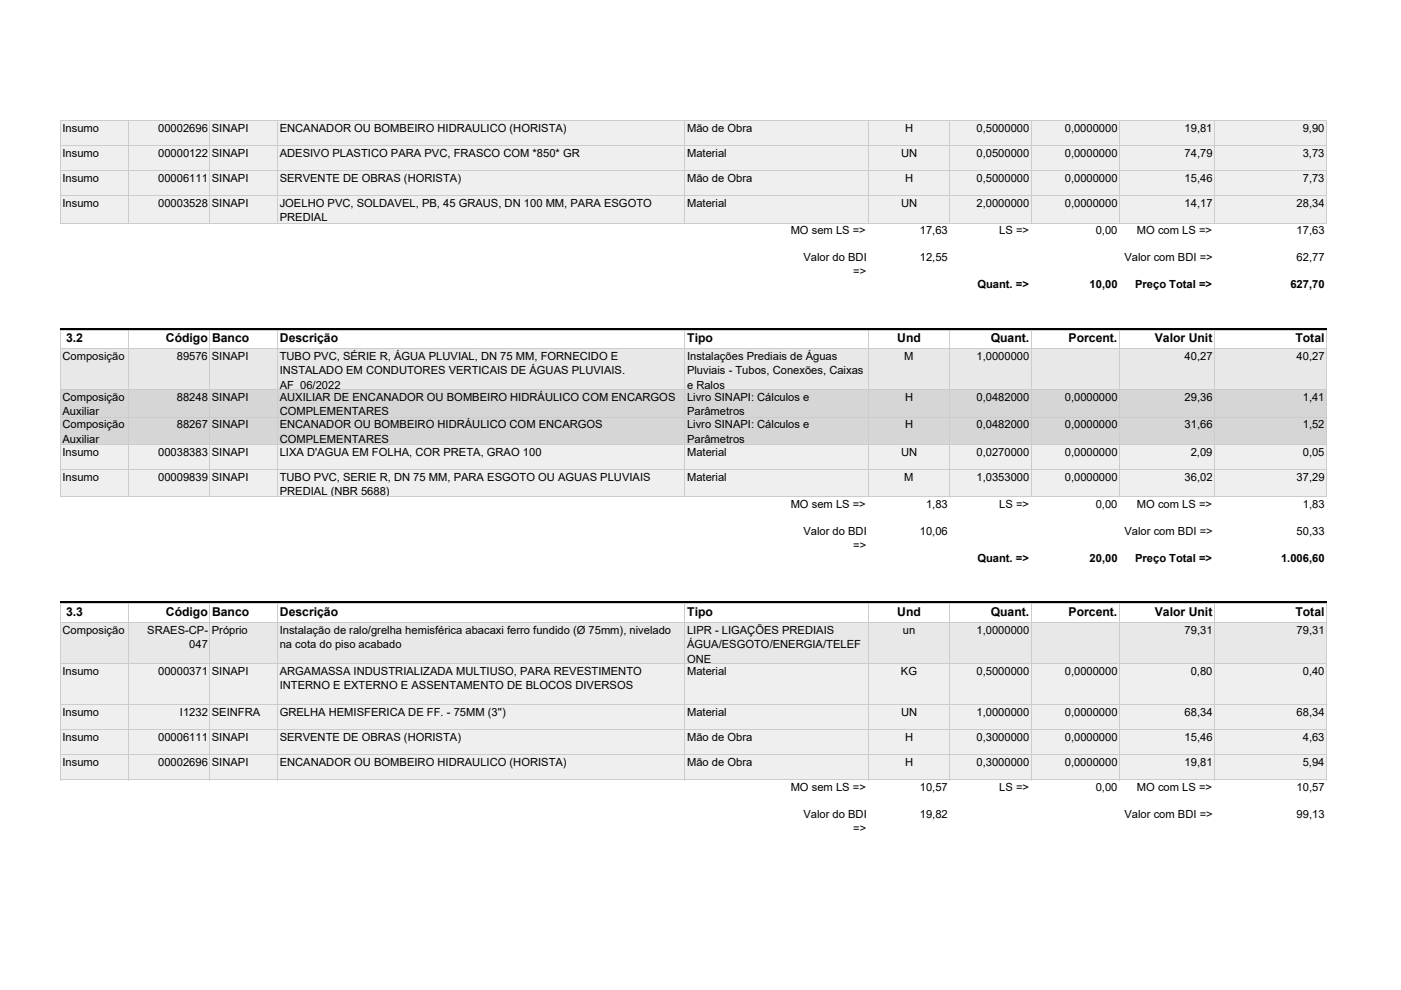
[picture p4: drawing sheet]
<svg xmlns="http://www.w3.org/2000/svg" width="297mm" height="210mm" viewBox="0 0 297 210" stroke-linecap="round" stroke-linejoin="round" font-family="sans-serif">
<defs><g id="words">
<g font-size="2.6">
<text x="14" y="72.6">3.2</text>
<text x="35.2" y="72.6">Código Banco</text>
<text x="59.3" y="72.6">Descrição</text>
<text x="145.7" y="72.6">Tipo</text>
<text x="190.2" y="72.6">Und</text>
<text x="210.1" y="72.6">Quant.</text>
<text x="226.6" y="72.6">Porcent.</text>
<text x="244.9" y="72.6">Valor Unit</text>
<text x="274.7" y="72.6">Total</text>
<text x="14" y="130.7">3.3</text>
<text x="35.2" y="130.7">Código Banco</text>
<text x="59.3" y="130.7">Descrição</text>
<text x="145.7" y="130.7">Tipo</text>
<text x="190.2" y="130.7">Und</text>
<text x="210.1" y="130.7">Quant.</text>
<text x="226.6" y="130.7">Porcent.</text>
<text x="244.9" y="130.7">Valor Unit</text>
<text x="274.7" y="130.7">Total</text>
</g>
<g font-size="2.4">
<text x="13.2" y="27.9">Insumo</text>
<text x="33.5" y="27.9">00002696 SINAPI</text>
<text x="59.3" y="27.9">ENCANADOR OU BOMBEIRO HIDRAULICO (HORISTA)</text>
<text x="145.7" y="27.9">Mão de Obra</text>
<text x="191.9" y="27.9">H</text>
<text x="207" y="27.9">0,5000000</text>
<text x="225.8" y="27.9">0,0000000</text>
<text x="251.2" y="27.9">19,81</text>
<text x="276.2" y="27.9">9,90</text>
<text x="13.2" y="33.2">Insumo</text>
<text x="33.5" y="33.2">00000122 SINAPI</text>
<text x="59.3" y="33.2">ADESIVO PLASTICO PARA PVC, FRASCO COM *850* GR</text>
<text x="145.7" y="33.2">Material</text>
<text x="191" y="33.2">UN</text>
<text x="207" y="33.2">0,0500000</text>
<text x="225.8" y="33.2">0,0000000</text>
<text x="251.2" y="33.2">74,79</text>
<text x="276.2" y="33.2">3,73</text>
<text x="13.2" y="38.6">Insumo</text>
<text x="33.5" y="38.6">00006111 SINAPI</text>
<text x="59.3" y="38.6">SERVENTE DE OBRAS (HORISTA)</text>
<text x="145.7" y="38.6">Mão de Obra</text>
<text x="191.9" y="38.6">H</text>
<text x="207" y="38.6">0,5000000</text>
<text x="225.8" y="38.6">0,0000000</text>
<text x="251.2" y="38.6">15,46</text>
<text x="276.2" y="38.6">7,73</text>
<text x="13.2" y="43.9">Insumo</text>
<text x="33.5" y="43.9">00003528 SINAPI</text>
<text x="59.3" y="43.9">JOELHO PVC, SOLDAVEL, PB, 45 GRAUS, DN 100 MM, PARA ESGOTO</text>
<text x="59.3" y="46.9">PREDIAL</text>
<text x="145.7" y="43.9">Material</text>
<text x="191" y="43.9">UN</text>
<text x="207" y="43.9">2,0000000</text>
<text x="225.8" y="43.9">0,0000000</text>
<text x="251.2" y="43.9">14,17</text>
<text x="274.9" y="43.9">28,34</text>
<text x="167.6" y="49.7">MO sem LS =&gt;</text>
<text x="195" y="49.7">17,63</text>
<text x="211.9" y="49.7">LS =&gt;</text>
<text x="232.3" y="49.7">0,00</text>
<text x="241" y="49.7">MO com LS =&gt;</text>
<text x="274.9" y="49.7">17,63</text>
<text x="170.3" y="55.4">Valor do BDI</text>
<text x="180.9" y="58.4">=&gt;</text>
<text x="195" y="55.4">12,55</text>
<text x="238.4" y="55.4">Valor com BDI =&gt;</text>
<text x="274.9" y="55.4">62,77</text>
<text x="207.2" y="61">Quant. =&gt;</text>
<text x="231" y="61">10,00</text>
<text x="240.7" y="61">Preço Total =&gt;</text>
<text x="273.6" y="61">627,70</text>
<text x="13.2" y="76.4">Composição</text>
<text x="37.5" y="76.4">89576 SINAPI</text>
<text x="59.3" y="76.4">TUBO PVC, SÉRIE R, ÁGUA PLUVIAL, DN 75 MM, FORNECIDO E</text>
<text x="145.7" y="76.4">Instalações Prediais de Águas</text>
<text x="191.7" y="76.4">M</text>
<text x="207" y="76.4">1,0000000</text>
<text x="251.2" y="76.4">40,27</text>
<text x="274.9" y="76.4">40,27</text>
<text x="59.3" y="82.5">AF 06/2022</text>
<text x="59.3" y="79.4">INSTALADO EM CONDUTORES VERTICAIS DE ÁGUAS PLUVIAIS.</text>
<text x="145.7" y="79.4">Pluviais - Tubos, Conexões, Caixas</text>
<text x="145.7" y="82.5">e Ralos</text>
<text x="13.2" y="88.1">Auxiliar</text>
<text x="13.2" y="85">Composição</text>
<text x="37.5" y="85">88248 SINAPI</text>
<text x="59.3" y="85">AUXILIAR DE ENCANADOR OU BOMBEIRO HIDRÁULICO COM ENCARGOS</text>
<text x="59.3" y="88.1">COMPLEMENTARES</text>
<text x="145.7" y="85">Livro SINAPI: Cálculos e</text>
<text x="145.7" y="88.1">Parâmetros</text>
<text x="191.9" y="85">H</text>
<text x="207" y="85">0,0482000</text>
<text x="225.8" y="85">0,0000000</text>
<text x="251.2" y="85">29,36</text>
<text x="276.2" y="85">1,41</text>
<text x="13.2" y="93.9">Auxiliar</text>
<text x="13.2" y="90.8">Composição</text>
<text x="37.5" y="90.8">88267 SINAPI</text>
<text x="59.3" y="90.8">ENCANADOR OU BOMBEIRO HIDRÁULICO COM ENCARGOS</text>
<text x="59.3" y="93.9">COMPLEMENTARES</text>
<text x="145.7" y="90.8">Livro SINAPI: Cálculos e</text>
<text x="145.7" y="93.9">Parâmetros</text>
<text x="191.9" y="90.8">H</text>
<text x="207" y="90.8">0,0482000</text>
<text x="225.8" y="90.8">0,0000000</text>
<text x="251.2" y="90.8">31,66</text>
<text x="276.2" y="90.8">1,52</text>
<text x="13.2" y="96.6">Insumo</text>
<text x="13.2" y="102">Insumo</text>
<text x="33.5" y="96.6">00038383 SINAPI</text>
<text x="33.5" y="102">00009839 SINAPI</text>
<text x="59.3" y="96.6">LIXA D'AGUA EM FOLHA, COR PRETA, GRAO 100</text>
<text x="59.3" y="102">TUBO PVC, SERIE R, DN 75 MM, PARA ESGOTO OU AGUAS PLUVIAIS</text>
<text x="145.7" y="96.6">Material</text>
<text x="145.7" y="102">Material</text>
<text x="191" y="96.6">UN</text>
<text x="191.7" y="102">M</text>
<text x="207" y="96.6">0,0270000</text>
<text x="207" y="102">1,0353000</text>
<text x="225.8" y="96.6">0,0000000</text>
<text x="225.8" y="102">0,0000000</text>
<text x="251.2" y="102">36,02</text>
<text x="252.5" y="96.6">2,09</text>
<text x="274.9" y="102">37,29</text>
<text x="276.2" y="96.6">0,05</text>
<text x="59.3" y="105">PREDIAL (NBR 5688)</text>
<text x="167.6" y="107.8">MO sem LS =&gt;</text>
<text x="196.3" y="107.8">1,83</text>
<text x="211.9" y="107.8">LS =&gt;</text>
<text x="232.3" y="107.8">0,00</text>
<text x="241" y="107.8">MO com LS =&gt;</text>
<text x="276.2" y="107.8">1,83</text>
<text x="170.3" y="113.5">Valor do BDI</text>
<text x="195" y="113.5">10,06</text>
<text x="238.4" y="113.5">Valor com BDI =&gt;</text>
<text x="274.9" y="113.5">50,33</text>
<text x="180.9" y="116.5">=&gt;</text>
<text x="207.2" y="119.1">Quant. =&gt;</text>
<text x="231" y="119.1">20,00</text>
<text x="240.7" y="119.1">Preço Total =&gt;</text>
<text x="271.6" y="119.1">1.006,60</text>
<text x="13.2" y="134.5">Composição</text>
<text x="31.2" y="134.5">SRAES-CP-</text>
<text x="40.1" y="137.5">047</text>
<text x="44.9" y="134.5">Próprio</text>
<text x="59.3" y="134.5">Instalação de ralo/grelha hemisférica abacaxi ferro fundido (Ø 75mm), nivelado</text>
<text x="59.3" y="137.5">na cota do piso acabado</text>
<text x="145.7" y="134.5">LIPR - LIGAÇÕES PREDIAIS</text>
<text x="145.7" y="137.5">ÁGUA/ESGOTO/ENERGIA/TELEF</text>
<text x="191.4" y="134.5">un</text>
<text x="207" y="134.5">1,0000000</text>
<text x="251.2" y="134.5">79,31</text>
<text x="274.9" y="134.5">79,31</text>
<text x="13.2" y="143.1">Insumo</text>
<text x="33.5" y="143.1">00000371 SINAPI</text>
<text x="59.3" y="143.1">ARGAMASSA INDUSTRIALIZADA MULTIUSO, PARA REVESTIMENTO</text>
<text x="145.7" y="140.5">ONE</text>
<text x="145.7" y="143.1">Material</text>
<text x="191" y="143.1">KG</text>
<text x="207" y="143.1">0,5000000</text>
<text x="225.8" y="143.1">0,0000000</text>
<text x="252.5" y="143.1">0,80</text>
<text x="276.2" y="143.1">0,40</text>
<text x="59.3" y="146.2">INTERNO E EXTERNO E ASSENTAMENTO DE BLOCOS DIVERSOS</text>
<text x="13.2" y="151.8">Insumo</text>
<text x="38.2" y="151.8">I1232 SEINFRA</text>
<text x="59.3" y="151.8">GRELHA HEMISFERICA DE FF. - 75MM (3'')</text>
<text x="145.7" y="151.8">Material</text>
<text x="191" y="151.8">UN</text>
<text x="207" y="151.8">1,0000000</text>
<text x="225.8" y="151.8">0,0000000</text>
<text x="251.2" y="151.8">68,34</text>
<text x="274.9" y="151.8">68,34</text>
<text x="13.2" y="157.1">Insumo</text>
<text x="33.5" y="157.1">00006111 SINAPI</text>
<text x="59.3" y="157.1">SERVENTE DE OBRAS (HORISTA)</text>
<text x="145.7" y="157.1">Mão de Obra</text>
<text x="191.9" y="157.1">H</text>
<text x="207" y="157.1">0,3000000</text>
<text x="225.8" y="157.1">0,0000000</text>
<text x="251.2" y="157.1">15,46</text>
<text x="276.2" y="157.1">4,63</text>
<text x="13.2" y="162.5">Insumo</text>
<text x="33.5" y="162.5">00002696 SINAPI</text>
<text x="59.3" y="162.5">ENCANADOR OU BOMBEIRO HIDRAULICO (HORISTA)</text>
<text x="145.7" y="162.5">Mão de Obra</text>
<text x="167.6" y="167.8">MO sem LS =&gt;</text>
<text x="191.9" y="162.5">H</text>
<text x="195" y="167.8">10,57</text>
<text x="207" y="162.5">0,3000000</text>
<text x="211.9" y="167.8">LS =&gt;</text>
<text x="225.8" y="162.5">0,0000000</text>
<text x="232.3" y="167.8">0,00</text>
<text x="241" y="167.8">MO com LS =&gt;</text>
<text x="251.2" y="162.5">19,81</text>
<text x="274.9" y="167.8">10,57</text>
<text x="276.2" y="162.5">5,94</text>
<text x="170.3" y="173.5">Valor do BDI</text>
<text x="195" y="173.5">19,82</text>
<text x="238.4" y="173.5">Valor com BDI =&gt;</text>
<text x="274.9" y="173.5">99,13</text>
<text x="180.9" y="176.5">=&gt;</text>
</g>
</g></defs>
<path d="M12.9 25.6h268.4v21.7h-268.4z" fill="#efefef"/>
<path d="M12.9 47.3h268.4v22.5h-268.4z" fill="#fff"/>
<path d="M12.9 69.9h268.4" fill="none" stroke="#dff0d8" stroke-width=".25"/>
<path d="M12.9 70h268.4v4h-268.4z" fill="#fff"/>
<path d="M12.9 74h268.4v8.7h-268.4z" fill="#dff0d8"/>
<path d="M12.9 82.6h268.4v11.7h-268.4z" fill="#d6d6d6"/>
<path d="M12.9 94.2h268.4v11.2h-268.4z" fill="#efefef"/>
<path d="M12.9 105.4h268.4v22.5h-268.4z" fill="#fff"/>
<path d="M12.9 128h268.4" fill="none" stroke="#dff0d8" stroke-width=".25"/>
<path d="M12.9 128.1h268.4v4h-268.4z" fill="#fff"/>
<path d="M12.9 132h268.4v8.8h-268.4z" fill="#dff0d8"/>
<path d="M12.9 140.7h268.4v24.7h-268.4z" fill="#efefef"/>
<path d="M12.9 165.4h268.4v11.4h-268.4z" fill="#fff"/>
<g fill="none" stroke="#ccc" stroke-width=".21">
<path d="M12.8 25.4v22M12.9 25.5h268.4M12.9 30.8h268.4M12.9 36.2h268.4M27.2 25.6v21.8M44.5 25.6v21.8M58.9 25.6v21.8M145.2 25.6v21.8M184.1 25.6v21.8M201.4 25.6v21.8M218.6 25.6v21.8M237.3 25.6v21.8"/>
<path d="M257.5 25.6v21.8M281.2 25.6v21.8M12.9 41.5h268.4M12.9 47.3h268.4M12.8 69.9v35.6M12.9 70h268.4M12.9 74h268.4M27.2 70.1v35.4M44.5 70.1v35.4M58.9 70.1v35.4M145.2 70.1v35.4M184.1 70.1v35.4"/>
<path d="M201.4 70.1v35.4M218.6 70.1v35.4M237.3 70.1v35.4M257.5 70.1v35.4M281.2 70.1v35.4M12.9 82.7h268.4M12.9 88.5h268.4M12.9 94.3h268.4M12.9 99.6h268.4M12.9 105.4h268.4M12.8 128v37.5M12.9 128.1h268.4"/>
<path d="M12.9 132.1h268.4M27.2 128.2v37.3M44.5 128.2v37.3M58.9 128.2v37.3M145.2 128.2v37.3M184.1 128.2v37.3M201.4 128.2v37.3M218.6 128.2v37.3M237.3 128.2v37.3M257.5 128.2v37.3M281.2 128.2v37.3M12.9 140.7h268.4"/>
<path d="M12.9 149.4h268.4M12.9 154.7h268.4M12.9 160.1h268.4M12.9 165.4h268.4"/>
</g>
<path d="M12.8 69.5h268.5v.6h-268.5zM12.8 127.6h268.5v.6h-268.5z" fill="#000"/>
<use href="#words"/>
</svg>
